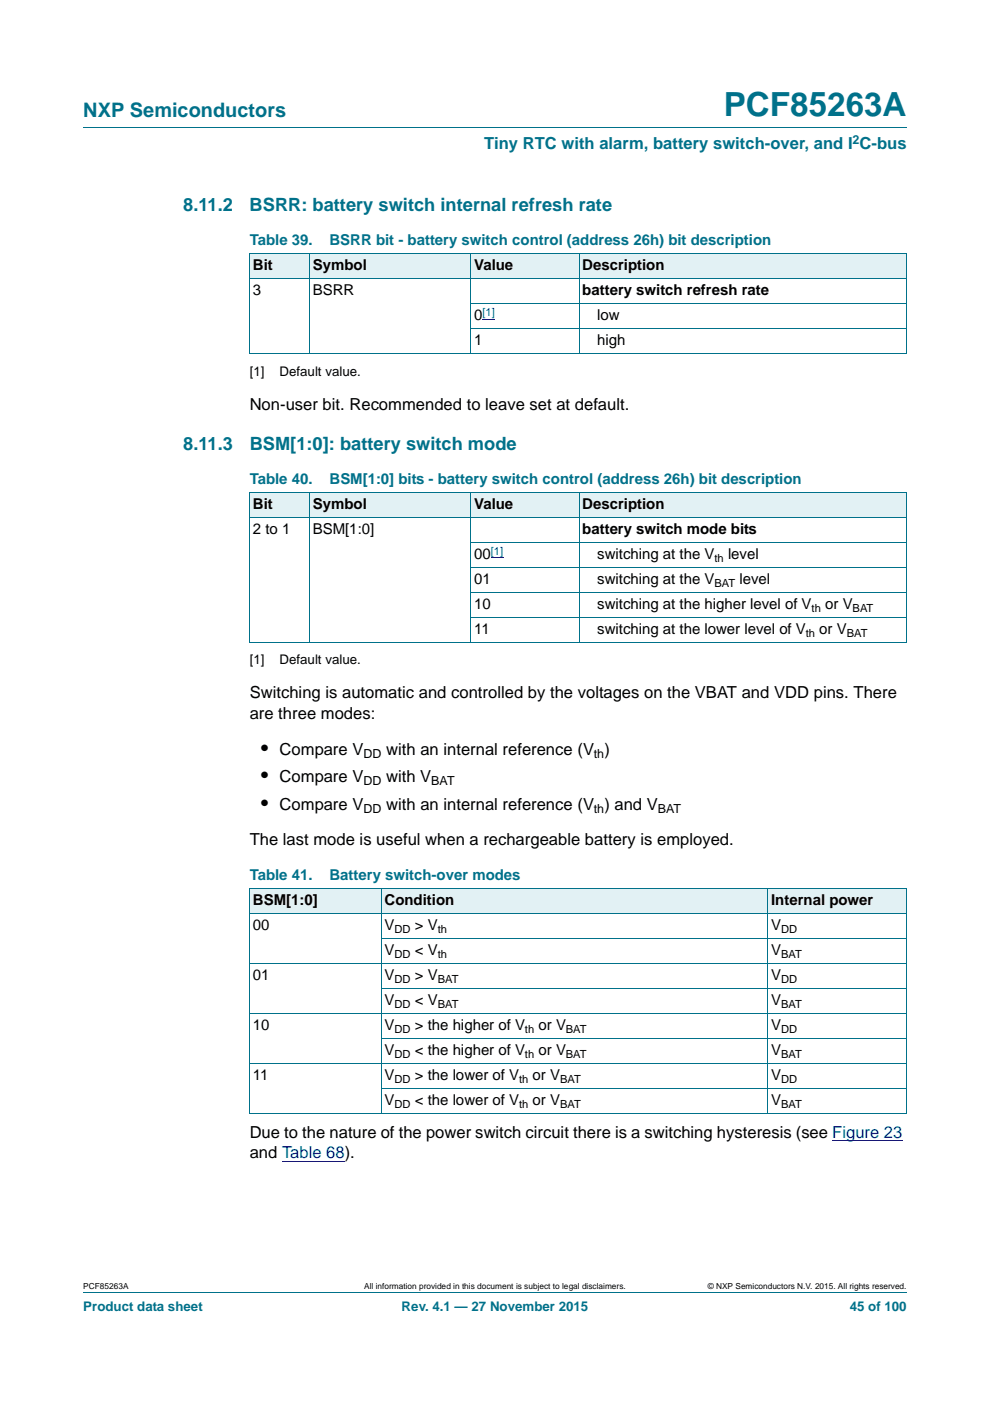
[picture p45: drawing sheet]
<svg xmlns="http://www.w3.org/2000/svg" width="210mm" height="297mm" viewBox="0 0 210 297" stroke-linecap="round" stroke-linejoin="round" font-family="sans-serif">
<defs><g id="words">
<text font-size="7" fill="#00718a" x="153.5" y="24.6">PCF85263A</text>
<text font-size="4.2" fill="#00718a" x="17.7" y="24.9">NXP Semiconductors</text>
<g font-size="4.2">
<text x="55.4" y="160">•</text>
<text x="55.4" y="165.9">•</text>
<text x="55.4" y="171.7">•</text>
</g>
<g font-size="3.9" fill="#00718a">
<text x="38.9" y="44.7">8.11.2</text>
<text x="53" y="44.7">BSRR: battery switch internal refresh rate</text>
<text x="38.9" y="95.4">8.11.3</text>
<text x="53" y="95.4">BSM[1:0]: battery switch mode</text>
</g>
<text font-size="3.5" fill="#00718a" x="102.7" y="31.6">Tiny RTC with alarm, battery switch-over, and I C-bus</text>
<g font-size="3.5">
<text x="53" y="86.8">Non-user bit. Recommended to leave set at default.</text>
<text x="53" y="148">Switching is automatic and controlled by the voltages on the VBAT and VDD pins. There</text>
<text x="53" y="152.5">are three modes:</text>
<text x="59.3" y="160">Compare V</text>
<text x="81.9" y="160">with an internal reference (V )</text>
<text x="59.3" y="165.9">Compare V</text>
<text x="81.9" y="165.9">with V</text>
<text x="59.3" y="171.7">Compare V</text>
<text x="81.9" y="171.7">with an internal reference (V ) and V</text>
<text x="53" y="179.3">The last mode is useful when a rechargeable battery is employed.</text>
<text x="53" y="245.6">and Table 68).</text>
<text x="53" y="241.2">Due to the nature of the power switch circuit there is a switching hysteresis (see Figure 23</text>
</g>
<g font-size="3.2" fill="#00718a">
<text x="53" y="52">Table 39.</text>
<text x="69.9" y="52">BSRR bit - battery switch control (address 26h) bit description</text>
<text x="53" y="102.7">Table 40.</text>
<text x="69.9" y="102.7">BSM[1:0] bits - battery switch control (address 26h) bit description</text>
<text x="53" y="186.6">Table 41.</text>
<text x="69.9" y="186.6">Battery switch-over modes</text>
</g>
<g font-size="3.2">
<text x="53.7" y="57.3">Bit</text>
<text x="66.4" y="57.3">Symbol</text>
<text x="100.6" y="57.3">Value</text>
<text x="123.5" y="57.3">Description</text>
<text x="53.7" y="62.6">3</text>
<text x="66.4" y="62.6">BSRR</text>
<text x="123.5" y="62.6">battery switch refresh rate</text>
<text x="100.6" y="67.9">0</text>
<text x="126.7" y="67.9">low</text>
<text x="100.6" y="73.2">1</text>
<text x="126.7" y="73.2">high</text>
<text x="53.7" y="107.9">Bit</text>
<text x="66.4" y="107.9">Symbol</text>
<text x="100.6" y="107.9">Value</text>
<text x="123.5" y="107.9">Description</text>
<text x="53.7" y="113.2">2 to 1</text>
<text x="66.4" y="113.2">BSM[1:0]</text>
<text x="123.5" y="113.2">battery switch mode bits</text>
<text x="100.6" y="118.5">00</text>
<text x="126.7" y="118.5">switching at the V</text>
<text x="154.4" y="118.5">level</text>
<text x="100.6" y="123.8">01</text>
<text x="126.7" y="123.8">switching at the V</text>
<text x="156.8" y="123.8">level</text>
<text x="100.6" y="129.1">10</text>
<text x="126.7" y="129.1">switching at the higher level of V</text>
<text x="175" y="129.1">or V</text>
<text x="100.6" y="134.4">11</text>
<text x="126.7" y="134.4">switching at the lower level of V</text>
<text x="173.8" y="134.4">or V</text>
<text x="53.7" y="191.9">BSM[1:0]</text>
<text x="81.6" y="191.9">Condition</text>
<text x="163.6" y="191.9">Internal power</text>
<text x="53.7" y="197.2">00</text>
<text x="81.6" y="197.2">V</text>
<text x="88" y="197.2">&gt; V</text>
<text x="163.6" y="197.2">V</text>
<text x="81.6" y="202.5">V</text>
<text x="88" y="202.5">&lt; V</text>
<text x="163.6" y="202.5">V</text>
<text x="53.7" y="207.8">01</text>
<text x="81.6" y="207.8">V</text>
<text x="88" y="207.8">&gt; V</text>
<text x="163.6" y="207.8">V</text>
<text x="81.6" y="213.1">V</text>
<text x="88" y="213.1">&lt; V</text>
<text x="163.6" y="213.1">V</text>
<text x="53.7" y="218.4">10</text>
<text x="81.6" y="218.4">V</text>
<text x="88" y="218.4">&gt; the higher of V</text>
<text x="114.2" y="218.4">or V</text>
<text x="163.6" y="218.4">V</text>
<text x="81.6" y="223.7">V</text>
<text x="88" y="223.7">&lt; the higher of V</text>
<text x="114.2" y="223.7">or V</text>
<text x="163.6" y="223.7">V</text>
<text x="53.7" y="229">11</text>
<text x="81.6" y="229">V</text>
<text x="88" y="229">&gt; the lower of V</text>
<text x="113" y="229">or V</text>
<text x="163.6" y="229">V</text>
<text x="81.6" y="234.3">V</text>
<text x="88" y="234.3">&lt; the lower of V</text>
<text x="113" y="234.3">or V</text>
<text x="163.6" y="234.3">V</text>
</g>
<g font-size="2.8">
<text x="53" y="79.7">[1]</text>
<text x="59.3" y="79.7">Default value.</text>
<text x="53" y="140.9">[1]</text>
<text x="59.3" y="140.9">Default value.</text>
</g>
<g font-size="2.8" fill="#00718a">
<text x="17.7" y="277.9">Product data sheet</text>
<text x="85.2" y="277.9">Rev. 4.1 — 27 November 2015</text>
<text x="180.2" y="277.9">45 of 100</text>
</g>
<text font-size="2.6" fill="#00718a" x="180.8" y="30.5">2</text>
<g font-size="2.6">
<text x="77.1" y="160.7">DD</text>
<text x="126" y="160.7">th</text>
<text x="77.1" y="166.5">DD</text>
<text x="91.5" y="166.5">BAT</text>
<text x="77.1" y="172.3">DD</text>
<text x="126" y="172.3">th</text>
<text x="139.6" y="172.3">BAT</text>
</g>
<g font-size="2.4" fill="#00f">
<text x="102.3" y="67">[1]</text>
<text x="104.1" y="117.6">[1]</text>
</g>
<g font-size="2.4">
<text x="151.5" y="119.1">th</text>
<text x="151.5" y="124.4">BAT</text>
<text x="172.1" y="129.7">th</text>
<text x="180.8" y="129.7">BAT</text>
<text x="170.9" y="135">th</text>
<text x="179.6" y="135">BAT</text>
<text x="83.7" y="197.8">DD</text>
<text x="92.8" y="197.8">th</text>
<text x="165.7" y="197.8">DD</text>
<text x="83.7" y="203.1">DD</text>
<text x="92.8" y="203.1">th</text>
<text x="165.7" y="203.1">BAT</text>
<text x="83.7" y="208.4">DD</text>
<text x="92.8" y="208.4">BAT</text>
<text x="165.7" y="208.4">DD</text>
<text x="83.7" y="213.7">DD</text>
<text x="92.8" y="213.7">BAT</text>
<text x="165.7" y="213.7">BAT</text>
<text x="83.7" y="218.9">DD</text>
<text x="111.3" y="218.9">th</text>
<text x="120" y="218.9">BAT</text>
<text x="165.7" y="218.9">DD</text>
<text x="83.7" y="224.2">DD</text>
<text x="111.3" y="224.2">th</text>
<text x="120" y="224.2">BAT</text>
<text x="165.7" y="224.2">BAT</text>
<text x="83.7" y="229.5">DD</text>
<text x="110.1" y="229.5">th</text>
<text x="118.8" y="229.5">BAT</text>
<text x="165.7" y="229.5">DD</text>
<text x="83.7" y="234.8">DD</text>
<text x="110.1" y="234.8">th</text>
<text x="118.8" y="234.8">BAT</text>
<text x="165.7" y="234.8">BAT</text>
</g>
<g font-size="1.8">
<text x="17.7" y="273.3">PCF85263A</text>
<text x="77.3" y="273.3">All information provided in this document is subject to legal disclaimers.</text>
<text x="150.1" y="273.3">© NXP Semiconductors N.V. 2015. All rights reserved.</text>
</g>
</g></defs>
<path d="M17.7 27h174.6M17.7 273.9h174.6" fill="none" stroke="#00718a" stroke-width=".21"/>
<path d="M59.8 246.3h13.3M176.5 241.9h14.9" fill="none" stroke="#00f" stroke-width=".21"/>
<g fill="#e2f1f4">
<path d="M53 53.8h12.7v5.3h-12.7z"/>
<path d="M65.7 53.8h34.2v5.3h-34.2z"/>
<path d="M99.9 53.8h22.9v5.3h-22.9z"/>
<path d="M122.8 53.8h69.5v5.3h-69.5z"/>
</g>
<path d="M102.3 67.6h2.7" fill="none" stroke="#00f" stroke-width=".21"/>
<path d="M52.9 53.8h139.4v21.1M52.9 59.1h139.4M53 53.8v21.1M65.7 53.8v21.2M99.9 53.8v21.2M122.8 53.8v21.2M52.9 75h139.4M99.8 64.4h92.5M99.8 69.7h92.5" fill="none" stroke="#00718a" stroke-width=".21"/>
<g fill="#e2f1f4">
<path d="M53 104.4h12.7v5.3h-12.7z"/>
<path d="M65.7 104.4h34.2v5.3h-34.2z"/>
<path d="M99.9 104.4h22.9v5.3h-22.9z"/>
<path d="M122.8 104.4h69.5v5.3h-69.5z"/>
</g>
<path d="M104.1 118.3h2.6" fill="none" stroke="#00f" stroke-width=".21"/>
<g fill="#e2f1f4">
<path d="M53 188.4h27.9v5.3h-27.9z"/>
<path d="M80.9 188.4h81.9v5.3h-81.9z"/>
<path d="M162.8 188.4h29.5v5.3h-29.5z"/>
</g>
<g fill="none" stroke="#00718a" stroke-width=".21">
<path d="M52.9 104.4h139.4M52.9 109.7h139.4M53 104.5v31.6M65.7 104.4v31.8M99.8 115h92.5M99.9 104.4v31.8M122.8 104.4v31.8M192.3 104.5v31.6M52.9 136.2h139.4M99.8 120.3h92.5M99.8 125.6h92.5M99.8 130.9h92.5"/>
<path d="M52.9 188.4h139.4M52.9 193.7h139.4M53 188.4v47.6M80.8 199h111.5M80.9 188.3v47.8M162.8 188.3v47.8M192.3 188.4v47.6M52.9 204.3h139.4M52.9 214.9h139.4M80.8 209.6h111.5M52.9 225.4h139.4M52.9 236h139.4"/>
<path d="M80.8 220.1h111.5M80.8 230.7h111.5"/>
</g>
<use href="#words"/>
</svg>
